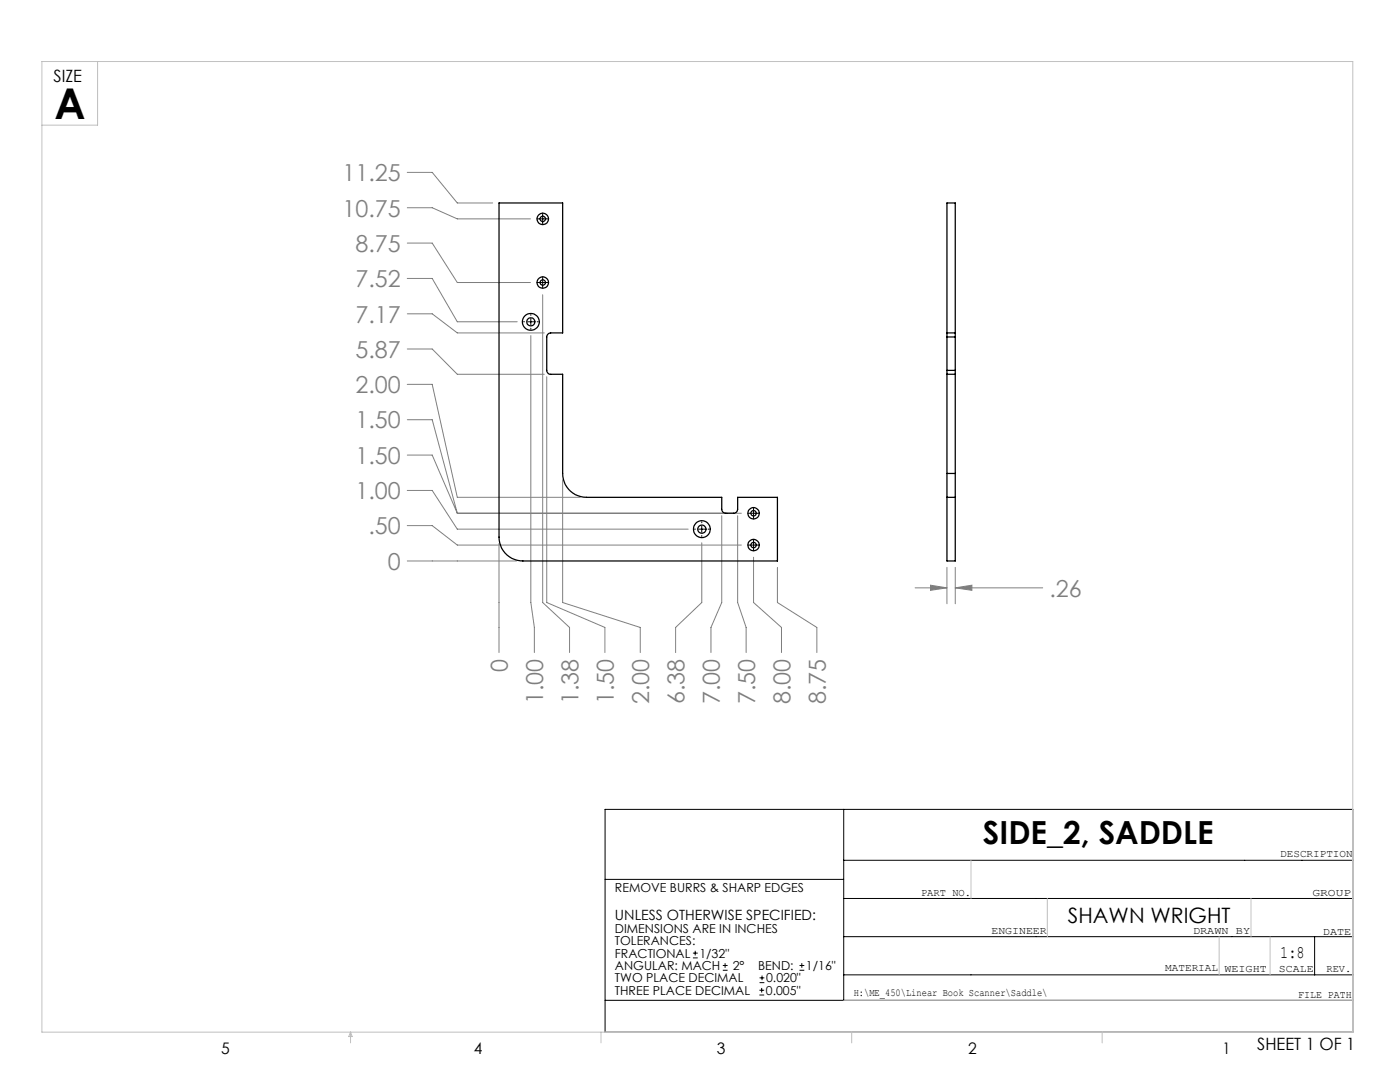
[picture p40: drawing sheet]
<svg xmlns="http://www.w3.org/2000/svg" width="279mm" height="216mm" viewBox="0 0 279 216" stroke-linecap="round" stroke-linejoin="round" font-family="sans-serif">
<defs><g id="words">
<text font-size="8.5" x="10.9" y="23.8">A</text>
<text font-size="6.3" x="196.2" y="168.4">SIDE_2, SADDLE</text>
<g font-size="4.7" fill="#808080">
<text x="68.4" y="36.2">11.25</text>
<text x="68.4" y="43.2">10.75</text>
<text x="70.9" y="50.3">8.75</text>
<text x="70.9" y="57.3">7.52</text>
<text x="70.9" y="64.4">7.17</text>
<text x="70.9" y="71.4">5.87</text>
<text x="70.9" y="78.5">2.00</text>
<text x="70.9" y="85.5">1.50</text>
<text x="70.9" y="92.5">1.50</text>
<text x="70.9" y="99.6">1.00</text>
<text x="73.5" y="106.6">.50</text>
<text x="77.4" y="113.7">0</text>
<text x="209.4" y="119.1">.26</text>
<text x="101.4" y="134.1" transform="rotate(-90 101.4 134.1)">0</text>
<text x="108.4" y="140.5" transform="rotate(-90 108.4 140.5)">1.00</text>
<text x="115.5" y="140.5" transform="rotate(-90 115.5 140.5)">1.38</text>
<text x="122.5" y="140.5" transform="rotate(-90 122.5 140.5)">1.50</text>
<text x="129.6" y="140.5" transform="rotate(-90 129.6 140.5)">2.00</text>
<text x="136.6" y="140.5" transform="rotate(-90 136.6 140.5)">6.38</text>
<text x="143.7" y="140.5" transform="rotate(-90 143.7 140.5)">7.00</text>
<text x="150.7" y="140.5" transform="rotate(-90 150.7 140.5)">7.50</text>
<text x="157.8" y="140.5" transform="rotate(-90 157.8 140.5)">8.00</text>
<text x="164.8" y="140.5" transform="rotate(-90 164.8 140.5)">8.75</text>
</g>
<text font-size="4.2" x="213.1" y="184.3">SHAWN WRIGHT</text>
<text font-size="3.5" x="255.5" y="191.2">1:8</text>
<g font-size="3.4">
<text x="10.7" y="16.4">SIZE</text>
<text x="250.9" y="209.5">SHEET 1 OF 1</text>
</g>
<g font-size="3.2">
<text x="44.2" y="210.4">5</text>
<text x="94.6" y="210.3">4</text>
<text x="143.1" y="210.4">3</text>
<text x="193.2" y="210.3">2</text>
<text x="244" y="210.3">1</text>
</g>
<text font-size="2.8" x="122.7" y="183.6">UNLESS OTHERWISE SPECIFIED:</text>
<g font-size="2.5">
<text x="122.7" y="178">REMOVE BURRS &amp; SHARP EDGES</text>
<text x="122.7" y="186.2">DIMENSIONS ARE IN INCHES</text>
<text x="122.7" y="188.6">TOLERANCES:</text>
<text x="122.7" y="191.1">FRACTIONAL</text>
<text x="139.6" y="191.1">1/32&quot;</text>
<text x="122.7" y="193.6">ANGULAR: MACH</text>
<text x="122.7" y="196">TWO PLACE DECIMAL</text>
<text x="146.2" y="193.6">2°</text>
<text x="151.3" y="193.6">BEND:</text>
<text x="152.9" y="196">0.020&quot;</text>
<text x="160.8" y="193.6">1/16&quot;</text>
<text x="122.7" y="198.5">THREE PLACE DECIMAL</text>
<text x="152.8" y="198.5">0.005&quot;</text>
</g>
<g font-size="2.1">
<text x="255.5" y="171">DESCRIPTION</text>
<text x="183.8" y="178.8">PART NO.</text>
<text x="261.9" y="178.8">GROUP</text>
<text x="197.9" y="186.4">ENGINEER</text>
<text x="238.1" y="186.4">DRAWN BY</text>
<text x="264" y="186.5">DATE</text>
<text x="232.5" y="193.8">MATERIAL</text>
<text x="244.4" y="193.9">WEIGHT</text>
<text x="255.2" y="194">SCALE</text>
<text x="264.7" y="193.9">REV.</text>
<text x="170.4" y="198.7">H:\ME_450\Linear Book Scanner\Saddle\</text>
<text x="259.1" y="199.1">FILE PATH</text>
</g>
</g></defs>
<g fill="none" stroke="#000" stroke-width=".2">
<path d="M107.1 56.4h2.4M107.1 43.7h2.4M108.3 42.5v2.3M108.3 55.2v2.3M104.5 64.2h.2M105.3 64.2h1.3M105.9 62.8v.1M105.9 63.6v1.2M105.9 65.5v.2M107.2 64.2h.2M138.6 105.6h.2M139.4 105.6h1.3"/>
<path d="M140.1 104.1v.2M140.1 105v1.2M140.1 106.9v.1M141.3 105.6h.2M149.2 108.8h2.4M149.2 102.4h2.4M150.4 101.2v2.4M150.4 107.6v2.3M120.8 161.5h149.2v44.5h-149.2zM120.8 175.5h47.6M168.4 179.3h101.6M168.4 161.5v38.1"/>
<path d="M168.4 171.7h101.6M120.8 199.6h149.2M138.3 191.1h.9M138.3 190.2h.9M138.7 189.7v.9M144.3 193.6h.9M144.3 192.7h.9M144.7 192.2v.9M151.6 198.5h.9M151.6 197.6h.9M151.6 196.1h.9M151.6 195.1h.9"/>
<path d="M152 197.1v.9M152.1 194.7v.9M159.6 193.6h.9M159.6 192.7h.9M160 192.2v.9M168.4 186.9h101.6M168.4 194.5h101.6M262.4 186.9v7.6"/>
</g>
<g fill="none" stroke="#808080" stroke-width=".2">
<path d="M81.3 34.4h5l5 6.1h7M81.3 55.6h5l5 8.6h11.9M81.3 48.5h5l5 7.9h14.6M81.3 41.5h5l5 2.2h14.6M108.3 58.8v61.4l5.4 5v5M81.3 76.7h5l5 22.5h24.5M81.3 69.6h5l5 5.1h17.3M81.3 62.6h5l5 3.8h17.3M105.9 67v53.2l.7 5v5M109.1 75.2v45l11.6 5v5M81.3 97.9h5l5 7.7h46M81.3 90.8h5l5 11.6"/>
<path d="M81.3 83.7h5l5 18.7M112.3 95.7v24.5l15.5 5v5M81.3 111.9h21.8M81.3 104.9h5l5 3.9h56.7M91.3 102.4h56.7M99.6 108.4v21.8M140.1 108.3v11.9l-5.3 5v5M144 102.9v17.3l-2.1 5v5M147.2 102.9v17.3l1.7 5v5M150.4 111.2v9l5.6 5v5M155.2 113.2v7l7.8 5v5M182.6 117.3h6.4"/>
<path d="M185.7 116.8l3.3 .5-3.3 .5zM189 113.2v7.3M190.6 117.3l3.4-.5v1zM190.6 113.2v7.3M190.6 117.3h17.5"/>
</g>
<g fill="none" stroke="#c0c0c0" stroke-width=".2">
<path d="M8.4 12.3h261.6v193.7h-261.6zM19.5 12.3v12.7h-11.1M193.8 171.7v7.6M209 179.3v7.6M249.7 179.3v7.6M168.4 199.6h101.6M243.3 186.9v7.6M253.5 186.9v7.6M70 206v2.1M70 206l.3 .8h-.7zM119.9 206v2.1M170 206v2.1"/>
<path d="M220 206v2.1"/>
</g>
<path d="M190.6 117.3l3.4-.5v1zM185.7 116.8l3.3 .5-3.3 .5z" fill="#808080"/>
<g fill="none" stroke="#000" stroke-width=".25">
<path d="M99.6 40.5h12.7v25.9h-2.4a.85 .85 0 0 0-.8 .8v6.7a.78 .78 0 0 0 .8 .8h2.4v19.8a4.7 4.7 0 0 0 4.8 4.7h26.9v2.4a.78 .78 0 0 0 .8 .8h1.6a.78 .78 0 0 0 .8-.8v-2.4h8v12.7h-50.8a4.7 4.7 0 0 1-4.8-4.7zM189 73.9v.8M189 66.4v.8M189 66.4v-25.9h1.6v25.9M189 66.4h1.6M189 74.7h1.6M189 67.2v6.7M189 74.7v19.8M189 73.9h1.6M189 67.2h1.6M190.6 73.9v.8M190.6 66.4v.8"/>
<path d="M190.6 67.2v6.7M190.6 74.7v19.8M189 94.5v4.7M189 99.2h1.6M189 99.2v12.7h1.6v-12.7M189 94.5h1.6M190.6 94.5v4.7"/>
<circle cx="108.3" cy="43.7" r="1.15"/>
<circle cx="108.3" cy="56.4" r="1.15"/>
<circle cx="108.3" cy="43.7" r=".54"/>
<circle cx="108.3" cy="56.4" r=".54"/>
<circle cx="105.9" cy="64.2" r=".82"/>
<circle cx="105.9" cy="64.2" r="1.69"/>
<circle cx="140.1" cy="105.6" r="1.68"/>
<circle cx="140.1" cy="105.6" r=".83"/>
<circle cx="150.4" cy="108.8" r="1.14"/>
<circle cx="150.4" cy="102.4" r="1.14"/>
<circle cx="150.4" cy="108.8" r=".54"/>
<circle cx="150.4" cy="102.4" r=".54"/>
</g>
<use href="#words"/>
</svg>
